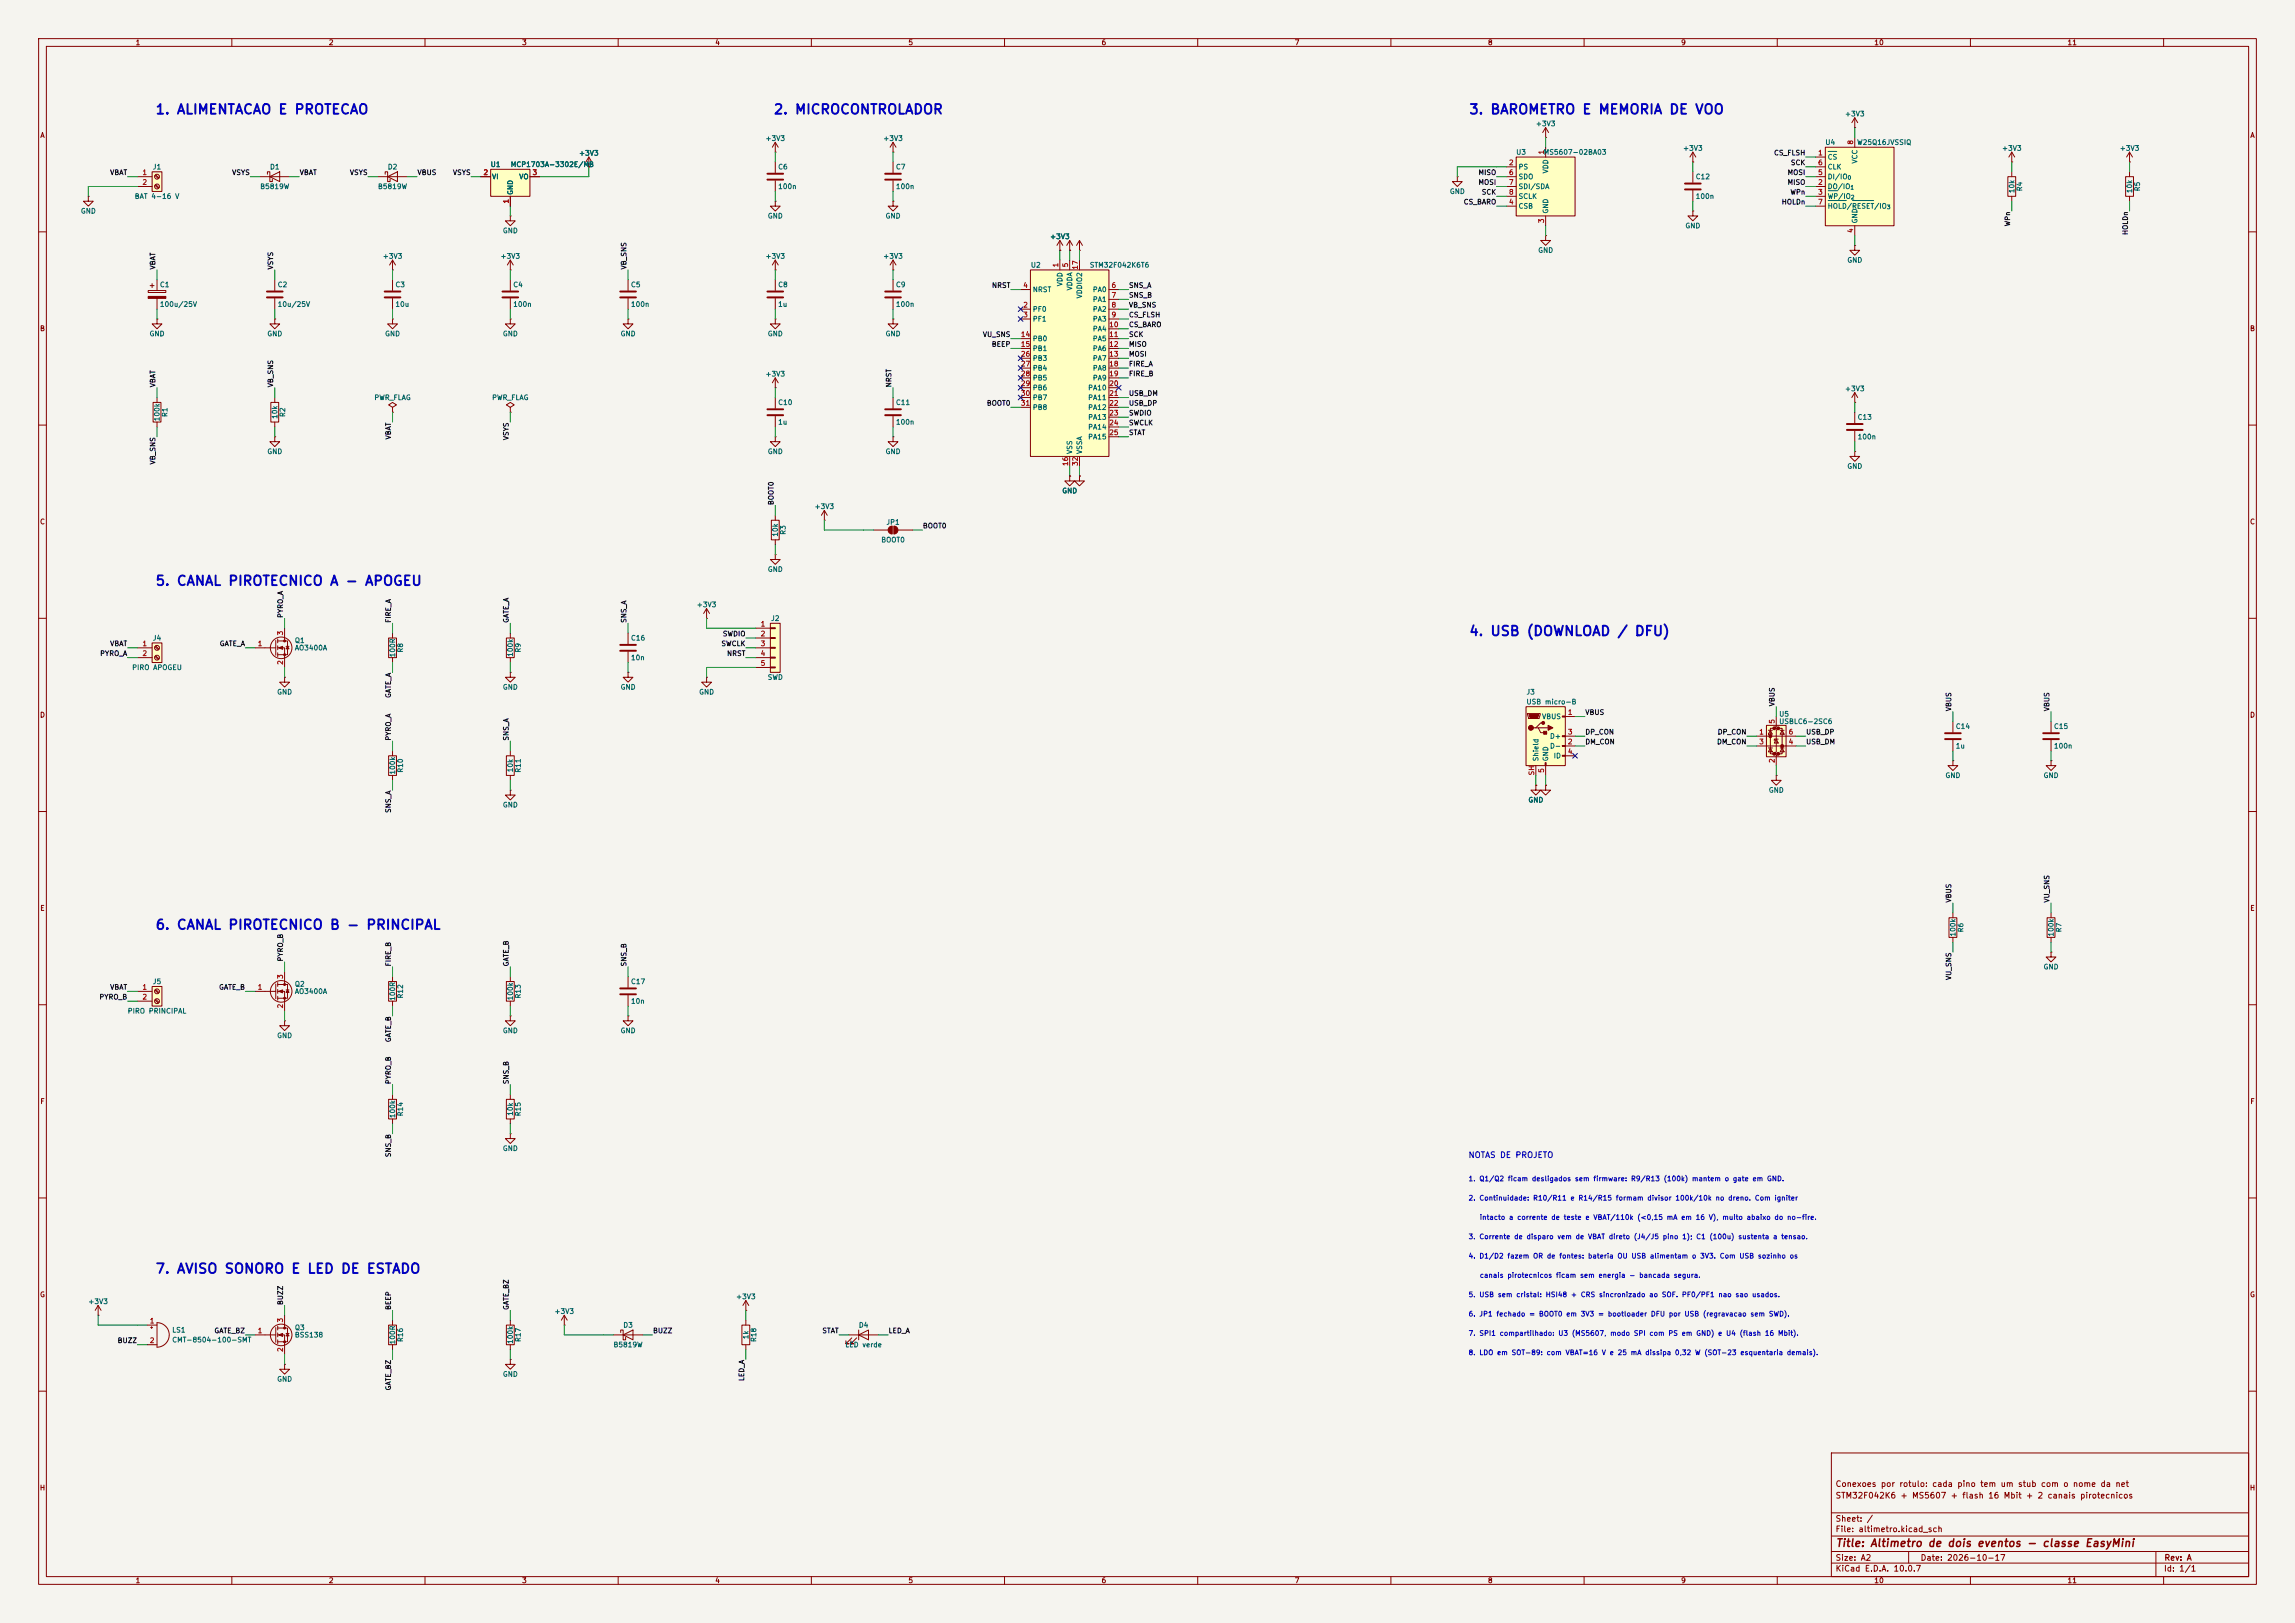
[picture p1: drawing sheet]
<svg xmlns="http://www.w3.org/2000/svg" width="594mm" height="420mm" viewBox="0 0 594 420" stroke-linecap="round" stroke-linejoin="round" font-family="sans-serif">
<defs><g id="words">
<g font-size="2.5" fill="#0000c2">
<text x="40.1" y="30.2">1. ALIMENTACAO E PROTECAO</text>
<text x="200.1" y="30.2">2. MICROCONTROLADOR</text>
<text x="380.1" y="30.2">3. BAROMETRO E MEMORIA DE VOO</text>
<text x="40.1" y="152.2">5. CANAL PIROTECNICO A - APOGEU</text>
<text x="380.1" y="165.2">4. USB (DOWNLOAD / DFU)</text>
<text x="40.1" y="241.2">6. CANAL PIROTECNICO B - PRINCIPAL</text>
<text x="40.1" y="330.2">7. AVISO SONORO E LED DE ESTADO</text>
</g>
<text font-size="2" fill="#840000" x="475" y="400.8">Title: Altimetro de dois eventos - classe EasyMini</text>
<text font-size="1.5" fill="#0000c2" x="380" y="300">NOTAS DE PROJETO</text>
<g font-size="1.5" fill="#840000">
<text x="475" y="388.1">STM32F042K6 + MS5607 + flash 16 Mbit + 2 canais pirotecnicos</text>
<text x="475" y="385.1">Conexoes por rotulo: cada pino tem um stub com o nome da net</text>
<text x="475" y="394.1">Sheet: /</text>
<text x="475" y="396.8">File: altimetro.kicad_sch</text>
<text x="475" y="407">KiCad E.D.A. 10.0.7</text>
<text x="475" y="404.2">Size: A2</text>
<text x="497" y="404.2">Date: 2026-10-17</text>
<text x="560" y="407">Id: 1/1</text>
<text x="560.1" y="404.2">Rev: A</text>
</g>
<g font-size="1.3" fill="#840000">
<text x="35" y="12">1</text>
<text x="85" y="12">2</text>
<text x="135" y="12">3</text>
<text x="185" y="12">4</text>
<text x="235" y="12">5</text>
<text x="285" y="12">6</text>
<text x="335" y="12">7</text>
<text x="385" y="12">8</text>
<text x="435" y="12">9</text>
<text x="485" y="12">10</text>
<text x="535" y="12">11</text>
<text x="10.3" y="36">A</text>
<text x="582.3" y="36">A</text>
<text x="10.2" y="86">B</text>
<text x="582.2" y="86">B</text>
<text x="10.2" y="136">C</text>
<text x="582.2" y="136">C</text>
<text x="10.2" y="186">D</text>
<text x="582.2" y="186">D</text>
<text x="10.3" y="236">E</text>
<text x="582.3" y="236">E</text>
<text x="10.3" y="286">F</text>
<text x="582.3" y="286">F</text>
<text x="10.2" y="336">G</text>
<text x="582.2" y="336">G</text>
<text x="10.2" y="386">H</text>
<text x="582.2" y="386">H</text>
<text x="35" y="410">1</text>
<text x="85" y="410">2</text>
<text x="135" y="410">3</text>
<text x="185" y="410">4</text>
<text x="235" y="410">5</text>
<text x="285" y="410">6</text>
<text x="335" y="410">7</text>
<text x="385" y="410">8</text>
<text x="435" y="410">9</text>
<text x="485" y="410">10</text>
<text x="535" y="410">11</text>
</g>
<g font-size="1.3" fill="#006464">
<text x="397.4" y="33">+3V3</text>
<text x="477.4" y="30.4">+3V3</text>
<text x="149.7" y="40.6">+3V3</text>
<text x="198" y="36.8">+3V3</text>
<text x="228.5" y="36.8">+3V3</text>
<text x="392.3" y="40.3">U3</text>
<text x="399.4" y="40.3">MS5607-02BA03</text>
<text x="435.5" y="39.3">+3V3</text>
<text x="472.3" y="37.8">U4</text>
<text x="472.9" y="41.6">CS</text>
<text x="480.5" y="37.8">W25Q16JVSSIQ</text>
<text x="518" y="39.3">+3V3</text>
<text x="548.5" y="39.3">+3V3</text>
<text x="39.4" y="44.1">J1</text>
<text x="69.8" y="44.1">D1</text>
<text x="100.2" y="44.1">D2</text>
<text x="126.9" y="43.5">U1</text>
<text x="127.2" y="46.7">VI</text>
<text x="132.1" y="43.5">MCP1703A-3302E/MB</text>
<text x="134.3" y="46.7">VO</text>
<text x="201.3" y="44.1">C6</text>
<text x="231.8" y="44.1">C7</text>
<text x="392.9" y="44.1">PS</text>
<text x="392.9" y="46.7">SDO</text>
<text x="401" y="45" transform="rotate(-90 401 45)">VDD</text>
<text x="438.8" y="46.7">C12</text>
<text x="472.9" y="46.7">DI/IO</text>
<text x="472.9" y="44.1">CLK</text>
<text x="481" y="42.5" transform="rotate(-90 481 42.5)">VCC</text>
<text x="34.7" y="51.8">BAT 4-16 V</text>
<text x="67.2" y="49.2">B5819W</text>
<text x="97.7" y="49.2">B5819W</text>
<text x="133" y="50.6" transform="rotate(-90 133 50.6)">GND</text>
<text x="201.3" y="49.2">100n</text>
<text x="231.8" y="49.2">100n</text>
<text x="375.1" y="50.5">GND</text>
<text x="392.9" y="49.2">SDI/SDA</text>
<text x="392.9" y="51.8">SCLK</text>
<text x="438.8" y="51.8">100n</text>
<text x="472.9" y="49.2">DO/IO</text>
<text x="472.9" y="51.8">WP/IO</text>
<text x="521.7" y="50.1" transform="rotate(-90 521.7 50.1)">10k</text>
<text x="523.7" y="49.6" transform="rotate(-90 523.7 49.6)">R4</text>
<text x="552.1" y="50.1" transform="rotate(-90 552.1 50.1)">10k</text>
<text x="554.2" y="49.6" transform="rotate(-90 554.2 49.6)">R5</text>
<text x="20.8" y="55.6">GND</text>
<text x="198.6" y="56.8">GND</text>
<text x="229.1" y="56.8">GND</text>
<text x="392.9" y="54.3">CSB</text>
<text x="401" y="55.4" transform="rotate(-90 401 55.4)">GND</text>
<text x="436.1" y="59.4">GND</text>
<text x="472.9" y="54.3">HOLD/RESET/IO</text>
<text x="481" y="57.9" transform="rotate(-90 481 57.9)">GND</text>
<text x="130" y="60.7">GND</text>
<text x="271.7" y="62.2">+3V3</text>
<text x="398" y="65.7">GND</text>
<text x="98.9" y="67.3">+3V3</text>
<text x="129.4" y="67.3">+3V3</text>
<text x="198" y="67.3">+3V3</text>
<text x="228.5" y="67.3">+3V3</text>
<text x="266.7" y="69.5">U2</text>
<text x="281.9" y="69.5">STM32F042K6T6</text>
<text x="478" y="68.3">GND</text>
<text x="41.3" y="74.6">C1</text>
<text x="71.7" y="74.6">C2</text>
<text x="102.2" y="74.6">C3</text>
<text x="132.7" y="74.6">C4</text>
<text x="163.2" y="74.6">C5</text>
<text x="201.3" y="74.6">C8</text>
<text x="231.8" y="74.6">C9</text>
<text x="267.2" y="75.9">NRST</text>
<text x="275.3" y="74.2" transform="rotate(-90 275.3 74.2)">VDD</text>
<text x="277.8" y="75.3" transform="rotate(-90 277.8 75.3)">VDDA</text>
<text x="280.4" y="77.4" transform="rotate(-90 280.4 77.4)">VDDIO2</text>
<text x="282.7" y="75.9">PA0</text>
<text x="41.3" y="79.7">100u/25V</text>
<text x="71.7" y="79.7">10u/25V</text>
<text x="102.2" y="79.7">10u</text>
<text x="132.7" y="79.7">100n</text>
<text x="163.2" y="79.7">100n</text>
<text x="201.3" y="79.7">1u</text>
<text x="231.8" y="79.7">100n</text>
<text x="267.2" y="81">PF0</text>
<text x="267.2" y="83.5">PF1</text>
<text x="282.7" y="78.4">PA1</text>
<text x="282.7" y="81">PA2</text>
<text x="282.7" y="83.5">PA3</text>
<text x="38.6" y="87.3">GND</text>
<text x="69.1" y="87.3">GND</text>
<text x="99.5" y="87.3">GND</text>
<text x="130" y="87.3">GND</text>
<text x="160.5" y="87.3">GND</text>
<text x="198.6" y="87.3">GND</text>
<text x="229.1" y="87.3">GND</text>
<text x="267.2" y="88.6">PB0</text>
<text x="282.7" y="86.1">PA4</text>
<text x="282.7" y="88.6">PA5</text>
<text x="267.2" y="91.1">PB1</text>
<text x="267.2" y="93.7">PB3</text>
<text x="282.7" y="91.1">PA6</text>
<text x="282.7" y="93.7">PA7</text>
<text x="198" y="97.7">+3V3</text>
<text x="267.2" y="96.2">PB4</text>
<text x="267.2" y="98.8">PB5</text>
<text x="267.2" y="101.3">PB6</text>
<text x="281.5" y="101.3">PA10</text>
<text x="282.7" y="96.2">PA8</text>
<text x="282.7" y="98.8">PA9</text>
<text x="477.4" y="101.5">+3V3</text>
<text x="96.8" y="103.8">PWR_FLAG</text>
<text x="127.2" y="103.8">PWR_FLAG</text>
<text x="201.3" y="105.1">C10</text>
<text x="231.8" y="105.1">C11</text>
<text x="267.2" y="103.8">PB7</text>
<text x="267.2" y="106.4">PB8</text>
<text x="281.5" y="103.8">PA11</text>
<text x="281.5" y="106.4">PA12</text>
<text x="41.6" y="109.1" transform="rotate(-90 41.6 109.1)">100k</text>
<text x="43.6" y="108" transform="rotate(-90 43.6 108)">R1</text>
<text x="72.1" y="108.5" transform="rotate(-90 72.1 108.5)">10k</text>
<text x="74.1" y="108" transform="rotate(-90 74.1 108)">R2</text>
<text x="201.3" y="110.2">1u</text>
<text x="231.8" y="110.2">100n</text>
<text x="281.5" y="108.9">PA13</text>
<text x="281.5" y="111.5">PA14</text>
<text x="281.5" y="114">PA15</text>
<text x="480.7" y="108.9">C13</text>
<text x="480.7" y="114">100n</text>
<text x="69.1" y="117.8">GND</text>
<text x="198.6" y="117.8">GND</text>
<text x="229.1" y="117.8">GND</text>
<text x="277.8" y="117.6" transform="rotate(-90 277.8 117.6)">VSS</text>
<text x="280.4" y="117.6" transform="rotate(-90 280.4 117.6)">VSSA</text>
<text x="478" y="121.6">GND</text>
<text x="274.8" y="128">GND</text>
<text x="210.7" y="132">+3V3</text>
<text x="229.3" y="136.1">JP1</text>
<text x="201.6" y="139" transform="rotate(-90 201.6 139)">10k</text>
<text x="203.7" y="138.5" transform="rotate(-90 203.7 138.5)">R3</text>
<text x="228" y="140.7">BOOT0</text>
<text x="198.6" y="148.3">GND</text>
<text x="180.2" y="157.4">+3V3</text>
<text x="199.4" y="161">J2</text>
<text x="39.4" y="166.1">J4</text>
<text x="76.2" y="166.7">Q1</text>
<text x="163.2" y="166.1">C16</text>
<text x="34.1" y="173.7">PIRO APOGEU</text>
<text x="76.2" y="168.6">AO3400A</text>
<text x="102.6" y="170.2" transform="rotate(-90 102.6 170.2)">100R</text>
<text x="104.6" y="169" transform="rotate(-90 104.6 169)">R8</text>
<text x="133" y="170.1" transform="rotate(-90 133 170.1)">100k</text>
<text x="135.1" y="169" transform="rotate(-90 135.1 169)">R9</text>
<text x="163.2" y="171.1">10n</text>
<text x="130" y="178.8">GND</text>
<text x="160.5" y="178.8">GND</text>
<text x="198.6" y="176.2">SWD</text>
<text x="71.6" y="180">GND</text>
<text x="180.8" y="180">GND</text>
<text x="395" y="180">J3</text>
<text x="395" y="182.6">USB micro-B</text>
<text x="460.4" y="185.7">U5</text>
<text x="399" y="186.4">VBUS</text>
<text x="401" y="191.5">D+</text>
<text x="460.4" y="187.7">USBLC6-2SC6</text>
<text x="506.1" y="188.9">C14</text>
<text x="531.5" y="188.9">C15</text>
<text x="398.5" y="197.1" transform="rotate(-90 398.5 197.1)">Shield</text>
<text x="401" y="197.1" transform="rotate(-90 401 197.1)">GND</text>
<text x="401" y="194">D-</text>
<text x="402" y="196.5">ID</text>
<text x="506.1" y="194">1u</text>
<text x="531.5" y="194">100n</text>
<text x="102.6" y="200.6" transform="rotate(-90 102.6 200.6)">100k</text>
<text x="104.6" y="200.1" transform="rotate(-90 104.6 200.1)">R10</text>
<text x="133" y="200" transform="rotate(-90 133 200)">10k</text>
<text x="135.1" y="200.1" transform="rotate(-90 135.1 200.1)">R11</text>
<text x="503.4" y="201.6">GND</text>
<text x="528.8" y="201.6">GND</text>
<text x="130" y="209.2">GND</text>
<text x="395.4" y="208">GND</text>
<text x="457.7" y="205.4">GND</text>
<text x="506.4" y="242.5" transform="rotate(-90 506.4 242.5)">100k</text>
<text x="508.5" y="241.4" transform="rotate(-90 508.5 241.4)">R6</text>
<text x="531.8" y="242.5" transform="rotate(-90 531.8 242.5)">100k</text>
<text x="533.9" y="241.4" transform="rotate(-90 533.9 241.4)">R7</text>
<text x="528.8" y="251.2">GND</text>
<text x="39.4" y="255">J5</text>
<text x="76.2" y="255.6">Q2</text>
<text x="76.2" y="257.5">AO3400A</text>
<text x="163.2" y="255">C17</text>
<text x="32.9" y="262.6">PIRO PRINCIPAL</text>
<text x="102.6" y="259.1" transform="rotate(-90 102.6 259.1)">100R</text>
<text x="104.6" y="258.5" transform="rotate(-90 104.6 258.5)">R12</text>
<text x="133" y="259" transform="rotate(-90 133 259)">100k</text>
<text x="135.1" y="258.5" transform="rotate(-90 135.1 258.5)">R13</text>
<text x="163.2" y="260">10n</text>
<text x="71.6" y="268.9">GND</text>
<text x="130" y="267.7">GND</text>
<text x="160.5" y="267.7">GND</text>
<text x="102.6" y="289.5" transform="rotate(-90 102.6 289.5)">100k</text>
<text x="104.6" y="289" transform="rotate(-90 104.6 289)">R14</text>
<text x="133" y="288.9" transform="rotate(-90 133 288.9)">10k</text>
<text x="135.1" y="289" transform="rotate(-90 135.1 289)">R15</text>
<text x="130" y="298.1">GND</text>
<text x="22.7" y="337.8">+3V3</text>
<text x="143.4" y="340.3">+3V3</text>
<text x="190.4" y="336.5">+3V3</text>
<text x="44.4" y="345.1">LS1</text>
<text x="44.4" y="347.7">CMT-8504-100-SMT</text>
<text x="76.2" y="344.5">Q3</text>
<text x="76.2" y="346.4">BSS138</text>
<text x="104.6" y="347.4" transform="rotate(-90 104.6 347.4)">R16</text>
<text x="133" y="347.9" transform="rotate(-90 133 347.9)">100k</text>
<text x="135.1" y="347.4" transform="rotate(-90 135.1 347.4)">R17</text>
<text x="161.2" y="343.9">D3</text>
<text x="194" y="346.7" transform="rotate(-90 194 346.7)">1k</text>
<text x="196" y="347.4" transform="rotate(-90 196 347.4)">R18</text>
<text x="222.2" y="343.9">D4</text>
<text x="102.6" y="348" transform="rotate(-90 102.6 348)">100R</text>
<text x="158.7" y="348.9">B5819W</text>
<text x="218.6" y="348.9">LED verde</text>
<text x="71.6" y="357.8">GND</text>
<text x="130" y="356.6">GND</text>
</g>
<g font-size="1.3" fill="#a90000">
<text x="399.9" y="40.1" transform="rotate(-90 399.9 40.1)">1</text>
<text x="470.4" y="40.5">1</text>
<text x="479.9" y="37.6" transform="rotate(-90 479.9 37.6)">8</text>
<text x="36.7" y="45.6">1</text>
<text x="125" y="45.6">2</text>
<text x="137.7" y="45.6">3</text>
<text x="390.4" y="43">2</text>
<text x="390.4" y="45.6">6</text>
<text x="470.4" y="45.6">5</text>
<text x="470.4" y="43">6</text>
<text x="36.7" y="48.1">2</text>
<text x="131.9" y="52.8" transform="rotate(-90 131.9 52.8)">1</text>
<text x="390.4" y="53.2">4</text>
<text x="390.4" y="48.1">7</text>
<text x="390.4" y="50.7">8</text>
<text x="470.4" y="48.1">2</text>
<text x="470.4" y="50.7">3</text>
<text x="470.4" y="53.2">7</text>
<text x="399.9" y="57.9" transform="rotate(-90 399.9 57.9)">3</text>
<text x="479.9" y="60.4" transform="rotate(-90 479.9 60.4)">4</text>
<text x="274.2" y="69.3" transform="rotate(-90 274.2 69.3)">1</text>
<text x="276.7" y="69.3" transform="rotate(-90 276.7 69.3)">5</text>
<text x="279.3" y="69.9" transform="rotate(-90 279.3 69.9)">17</text>
<text x="264.7" y="74.8">4</text>
<text x="287.6" y="74.8">6</text>
<text x="287.6" y="77.3">7</text>
<text x="264.7" y="79.9">2</text>
<text x="264.7" y="82.4">3</text>
<text x="287.6" y="79.9">8</text>
<text x="287.6" y="82.4">9</text>
<text x="264.1" y="87.5">14</text>
<text x="287" y="85">10</text>
<text x="287" y="87.5">11</text>
<text x="264.1" y="90">15</text>
<text x="264.1" y="92.6">26</text>
<text x="264.1" y="95.1">27</text>
<text x="287" y="90">12</text>
<text x="287" y="92.6">13</text>
<text x="287" y="95.1">18</text>
<text x="264.1" y="97.7">28</text>
<text x="264.1" y="100.2">29</text>
<text x="287" y="97.7">19</text>
<text x="287" y="100.2">20</text>
<text x="264.1" y="102.7">30</text>
<text x="264.1" y="105.3">31</text>
<text x="287" y="102.7">21</text>
<text x="287" y="105.3">22</text>
<text x="287" y="107.8">23</text>
<text x="287" y="110.4">24</text>
<text x="287" y="112.9">25</text>
<text x="276.7" y="120.7" transform="rotate(-90 276.7 120.7)">16</text>
<text x="279.3" y="120.7" transform="rotate(-90 279.3 120.7)">32</text>
<text x="36.7" y="167.5">1</text>
<text x="66.6" y="167.5">1</text>
<text x="73.5" y="164.6" transform="rotate(-90 73.5 164.6)">3</text>
<text x="196.8" y="162.4">1</text>
<text x="196.8" y="165">2</text>
<text x="196.8" y="167.5">3</text>
<text x="36.7" y="170">2</text>
<text x="73.5" y="172.2" transform="rotate(-90 73.5 172.2)">2</text>
<text x="196.8" y="170">4</text>
<text x="196.8" y="172.6">5</text>
<text x="405.7" y="185.3">1</text>
<text x="405.7" y="190.4">3</text>
<text x="455.2" y="190.4">1</text>
<text x="459.6" y="187.4" transform="rotate(-90 459.6 187.4)">5</text>
<text x="462.8" y="190.4">6</text>
<text x="405.7" y="192.9">2</text>
<text x="405.7" y="195.4">4</text>
<text x="455.2" y="192.9">3</text>
<text x="459.6" y="197.6" transform="rotate(-90 459.6 197.6)">2</text>
<text x="462.8" y="192.9">4</text>
<text x="397.4" y="200.8" transform="rotate(-90 397.4 200.8)">SH</text>
<text x="399.9" y="200.1" transform="rotate(-90 399.9 200.1)">5</text>
<text x="36.7" y="256.4">1</text>
<text x="66.6" y="256.4">1</text>
<text x="73.5" y="253.5" transform="rotate(-90 73.5 253.5)">3</text>
<text x="36.7" y="258.9">2</text>
<text x="73.5" y="261.1" transform="rotate(-90 73.5 261.1)">2</text>
<text x="38.6" y="342.8">1</text>
<text x="38.6" y="347.8">2</text>
<text x="66.6" y="345.3">1</text>
<text x="73.5" y="342.4" transform="rotate(-90 73.5 342.4)">3</text>
<text x="73.5" y="350" transform="rotate(-90 73.5 350)">2</text>
</g>
<g font-size="1.3" fill="#0f0f0f">
<text x="459" y="40.5">CS_FLSH</text>
<text x="28.4" y="45.6">VBAT</text>
<text x="59.9" y="45.6">VSYS</text>
<text x="77.4" y="45.6">VBAT</text>
<text x="90.4" y="45.6">VSYS</text>
<text x="107.9" y="45.6">VBUS</text>
<text x="117.1" y="45.6">VSYS</text>
<text x="382.5" y="45.6">MISO</text>
<text x="462.5" y="45.6">MOSI</text>
<text x="463.4" y="43.1">SCK</text>
<text x="378.7" y="53.2">CS_BARO</text>
<text x="382.5" y="48.1">MOSI</text>
<text x="383.4" y="50.7">SCK</text>
<text x="461" y="53.2">HOLDn</text>
<text x="462.5" y="48.1">MISO</text>
<text x="463.3" y="50.7">WPn</text>
<text x="520.6" y="58.7" transform="rotate(-90 520.6 58.7)">WPn</text>
<text x="551.1" y="60.9" transform="rotate(-90 551.1 60.9)">HOLDn</text>
<text x="40.5" y="69.9" transform="rotate(-90 40.5 69.9)">VBAT</text>
<text x="71" y="69.9" transform="rotate(-90 71 69.9)">VSYS</text>
<text x="162.4" y="69.9" transform="rotate(-90 162.4 69.9)">VB_SNS</text>
<text x="256.6" y="74.8">NRST</text>
<text x="292.1" y="74.8">SNS_A</text>
<text x="292.1" y="77.3">SNS_B</text>
<text x="292.1" y="82.4">CS_FLSH</text>
<text x="292.1" y="79.9">VB_SNS</text>
<text x="254.3" y="87.5">VU_SNS</text>
<text x="292.1" y="87.5">SCK</text>
<text x="292.1" y="85">CS_BARO</text>
<text x="256.6" y="90">BEEP</text>
<text x="292.1" y="95.1">FIRE_A</text>
<text x="292.1" y="92.6">MOSI</text>
<text x="292.1" y="90">MISO</text>
<text x="40.5" y="100.4" transform="rotate(-90 40.5 100.4)">VBAT</text>
<text x="71" y="100.4" transform="rotate(-90 71 100.4)">VB_SNS</text>
<text x="231" y="100.4" transform="rotate(-90 231 100.4)">NRST</text>
<text x="292.1" y="97.7">FIRE_B</text>
<text x="255.3" y="105.3">BOOT0</text>
<text x="292.1" y="105.3">USB_DP</text>
<text x="292.1" y="107.8">SWDIO</text>
<text x="292.1" y="102.7">USB_DM</text>
<text x="101.5" y="113.9" transform="rotate(-90 101.5 113.9)">VBAT</text>
<text x="292.1" y="112.9">STAT</text>
<text x="292.1" y="110.4">SWCLK</text>
<text x="132" y="114" transform="rotate(-90 132 114)">VSYS</text>
<text x="40.5" y="120.3" transform="rotate(-90 40.5 120.3)">VB_SNS</text>
<text x="200.5" y="130.8" transform="rotate(-90 200.5 130.8)">BOOT0</text>
<text x="238.7" y="137">BOOT0</text>
<text x="73.5" y="160" transform="rotate(-90 73.5 160)">PYRO_A</text>
<text x="101.5" y="161.3" transform="rotate(-90 101.5 161.3)">FIRE_A</text>
<text x="132" y="161.3" transform="rotate(-90 132 161.3)">GATE_A</text>
<text x="162.4" y="161.3" transform="rotate(-90 162.4 161.3)">SNS_A</text>
<text x="28.4" y="167.5">VBAT</text>
<text x="56.7" y="167.5">GATE_A</text>
<text x="186.6" y="167.5">SWCLK</text>
<text x="186.9" y="165">SWDIO</text>
<text x="25.8" y="170.1">PYRO_A</text>
<text x="188" y="170.1">NRST</text>
<text x="101.5" y="180.7" transform="rotate(-90 101.5 180.7)">GATE_A</text>
<text x="410.2" y="185.3">VBUS</text>
<text x="459.6" y="182.9" transform="rotate(-90 459.6 182.9)">VBUS</text>
<text x="505.3" y="184.2" transform="rotate(-90 505.3 184.2)">VBUS</text>
<text x="530.7" y="184.2" transform="rotate(-90 530.7 184.2)">VBUS</text>
<text x="101.5" y="191.8" transform="rotate(-90 101.5 191.8)">PYRO_A</text>
<text x="132" y="191.8" transform="rotate(-90 132 191.8)">SNS_A</text>
<text x="410.2" y="190.4">DP_CON</text>
<text x="444.5" y="190.4">DP_CON</text>
<text x="467.3" y="190.4">USB_DP</text>
<text x="410.2" y="192.9">DM_CON</text>
<text x="444.3" y="192.9">DM_CON</text>
<text x="467.3" y="192.9">USB_DM</text>
<text x="101.5" y="210.5" transform="rotate(-90 101.5 210.5)">SNS_A</text>
<text x="505.3" y="233.7" transform="rotate(-90 505.3 233.7)">VBUS</text>
<text x="530.7" y="233.7" transform="rotate(-90 530.7 233.7)">VU_SNS</text>
<text x="73.5" y="248.9" transform="rotate(-90 73.5 248.9)">PYRO_B</text>
<text x="101.5" y="250.2" transform="rotate(-90 101.5 250.2)">FIRE_B</text>
<text x="132" y="250.2" transform="rotate(-90 132 250.2)">GATE_B</text>
<text x="162.4" y="250.2" transform="rotate(-90 162.4 250.2)">SNS_B</text>
<text x="28.4" y="256.4">VBAT</text>
<text x="56.6" y="256.4">GATE_B</text>
<text x="505.3" y="253.7" transform="rotate(-90 505.3 253.7)">VU_SNS</text>
<text x="25.6" y="259">PYRO_B</text>
<text x="101.5" y="269.8" transform="rotate(-90 101.5 269.8)">GATE_B</text>
<text x="101.5" y="280.7" transform="rotate(-90 101.5 280.7)">PYRO_B</text>
<text x="132" y="280.7" transform="rotate(-90 132 280.7)">SNS_B</text>
<text x="101.5" y="299.6" transform="rotate(-90 101.5 299.6)">SNS_B</text>
<text x="73.5" y="337.8" transform="rotate(-90 73.5 337.8)">BUZZ</text>
<text x="101.5" y="339.1" transform="rotate(-90 101.5 339.1)">BEEP</text>
<text x="132" y="339.1" transform="rotate(-90 132 339.1)">GATE_BZ</text>
<text x="30.3" y="347.9">BUZZ</text>
<text x="55.4" y="345.3">GATE_BZ</text>
<text x="168.9" y="345.3">BUZZ</text>
<text x="212.7" y="345.3">STAT</text>
<text x="229.8" y="345.3">LED_A</text>
<text x="101.5" y="359.9" transform="rotate(-90 101.5 359.9)">GATE_BZ</text>
<text x="192.9" y="357.5" transform="rotate(-90 192.9 357.5)">LED_A</text>
</g>
<g font-size="1.3" fill="#0000c2">
<text x="380" y="306">1. Q1/Q2 ficam desligados sem firmware: R9/R13 (100k) mantem o gate em GND.</text>
<text x="380" y="311">2. Continuidade: R10/R11 e R14/R15 formam divisor 100k/10k no dreno. Com igniter</text>
<text x="382.9" y="316">intacto a corrente de teste e VBAT/110k (&lt;0,15 mA em 16 V), muito abaixo do no-fire.</text>
<text x="380" y="321">3. Corrente de disparo vem de VBAT direto (J4/J5 pino 1); C1 (100u) sustenta a tensao.</text>
<text x="380" y="326">4. D1/D2 fazem OR de fontes: bateria OU USB alimentam o 3V3. Com USB sozinho os</text>
<text x="380" y="336">5. USB sem cristal: HSI48 + CRS sincronizado ao SOF. PF0/PF1 nao sao usados.</text>
<text x="382.9" y="331">canais pirotecnicos ficam sem energia - bancada segura.</text>
<text x="380" y="341">6. JP1 fechado = BOOT0 em 3V3 = bootloader DFU por USB (regravacao sem SWD).</text>
<text x="380" y="346">7. SPI1 compartilhado: U3 (MS5607, modo SPI com PS em GND) e U4 (flash 16 Mbit).</text>
<text x="380" y="351">8. LDO em SOT-89: com VBAT=16 V e 25 mA dissipa 0,32 W (SOT-23 esquentaria demais).</text>
</g>
<g font-size="1" fill="#006464">
<text x="478.1" y="46.7">0</text>
<text x="478.8" y="49.3">1</text>
<text x="478.9" y="51.8">2</text>
<text x="488.2" y="54.4">3</text>
</g>
</g></defs>
<path d="M0 0h594v420h-594z" fill="#f5f4ef" stroke="#f5f4ef" stroke-width=".26"/>
<g fill="none" stroke="#840000" stroke-width=".26">
<path d="M10 10h574v400h-574zM12 12h570v396h-570zM60 10v2M110 10v2M160 10v2M210 10v2M260 10v2M310 10v2M360 10v2M410 10v2M460 10v2M510 10v2"/>
<path d="M560 10v2M67.3 45.7h7.6M69.2 45.1v-.6h.6v2.5h.7v-.6M69.8 45.7l2.6-1.2v2.5zM10 60h2M38.4 75.2h4.5v.5h-4.5zM38.9 73.9h1M39.4 73.4v1M40.6 72.4v2.8M40.6 77.2v2.8M71.1 72.4v2.8M71.1 77.2v2.8"/>
<path d="M582 60h2M40.6 82.6v1.2h1.3l-1.3 1.3-1.2-1.3h1.2M40.6 82.6h.1M10 110h2M39.6 104.1h2.1v5.1h-2.1zM40.6 102.9v1.2M40.6 109.2v1.3M71.1 113v1.3h1.3l-1.3 1.3-1.3-1.3h1.3M71.1 113h.1M582 110h2M10 160h2M582 160h2"/>
<path d="M10 210h2M582 210h2M131.1 254h2v5.1h-2zM132.1 252.7v1.3M132.1 259.1v1.3M162.6 252.7v2.8M162.6 257.6v2.8M10 260h2M132.1 262.9v1.3h1.2l-1.2 1.2-1.3-1.2h1.3M132.1 262.9h.1M162.6 262.9v1.3h1.2l-1.2 1.2-1.3-1.2h1.3M162.6 262.9h.1"/>
<path d="M582 260h2M131.1 284.5h2v5.1h-2zM132.1 293.4v1.2h1.2l-1.2 1.3-1.3-1.3h1.3M132.1 293.4h.1M132.1 283.2v1.3M132.1 289.6v1.2M10 310h2M582 310h2M193 339.1h.1M193 336.6v2.5M193 336.6l-.7 1.2M193 336.6l.8 1.2"/>
<path d="M131.1 342.9h2v5.1h-2zM132.1 351.8v1.3h1.2l-1.2 1.2-1.3-1.2h1.3M132.1 351.8h.1M132.1 341.6v1.3M132.1 348v1.3M158.7 345.4h7.7M160.7 344.8v-.6h.6v2.5h.6v-.6M161.3 345.4l2.5-1.2v2.5zM192 342.9h2.1v5.1h-2.1zM193 341.6v1.3M193 348v1.3M219.7 345.4h7.6"/>
<path d="M220.5 346.2l-1.6 1.5h.8h-.8v-.7M221.7 346.2l-1.5 1.5h.8h-.8v-.7M222.2 345.4l2.6-1.2v2.5zM222.2 344.2v2.5M10 360h2M474 376h108v32h-108zM582 360h2M474 397.5h108M474 391.5h108M60 408v2M110 408v2M160 408v2"/>
<path d="M210 408v2M260 408v2M310 408v2M360 408v2M410 408v2M460 408v2M474 404.5h108M474 401.5h108M494 401.5v3M510 408v2M558 401.5v6.5M560 408v2"/>
</g>
<path d="M69.1 75.4h4.1M69.1 77h4.1M160.5 255.8h4.1M160.5 257.3h4.1" fill="none" stroke="#840000" stroke-width=".51"/>
<path d="M38.4 76.7h4.5v.5h-4.5z" fill="#840000" stroke="#840000" stroke-width=".26"/>
<path d="M39.4 44.5h2.5v5h-2.5z" fill="#ffffc2"/>
<g fill="none" stroke="#840000" stroke-width=".26">
<path d="M22.9 50.8v1.3h1.2l-1.2 1.2-1.3-1.2h1.3M22.9 50.8h.1M35.6 45.7h3.8M35.6 48.3h3.8M39.4 44.5h2.5v5h-2.5zM40.1 45.4l.9 .8M40.1 47.9l.9 .9M40.3 45.2l.8 .9M40.3 47.8l.8 .8M152.4 43.2h.1M152.4 40.6l-.8 1.3M152.4 40.6l.8 1.3"/>
<path d="M152.4 40.6v2.6M200.7 52.1v1.2h1.2l-1.2 1.3-1.3-1.3h1.3M200.7 52.1h.1M231.1 52.1v1.2h1.3l-1.3 1.3-1.2-1.3h1.2M231.1 52.1h.1M231.1 41.9v2.8M231.1 46.7v2.8M200.7 69.9h.1M200.7 67.3v2.6M200.7 72.4v2.8M200.7 77.2v2.8M200.7 67.3l-.8 1.3"/>
<path d="M200.7 67.3l.7 1.3M231.1 69.9h.1M231.1 67.3v2.6M231.1 72.4v2.8M231.1 77.2v2.8M231.1 67.3l-.7 1.3M231.1 67.3l.8 1.3M162.6 82.6v1.2h1.2l-1.2 1.3-1.3-1.3h1.3M162.6 82.6h.1M200.7 82.6v1.2h1.2l-1.2 1.3-1.3-1.3h1.3M200.7 82.6h.1M200.7 97.8v2.5"/>
<path d="M200.7 97.8l-.8 1.3M200.7 97.8l.7 1.3M231.1 82.6v1.2h1.3l-1.3 1.3-1.2-1.3h1.2M231.1 82.6h.1M200.7 100.3h.1M200.7 102.9v2.8M200.7 107.7v2.8M231.1 113v1.3h1.3l-1.3 1.3-1.2-1.3h1.2M231.1 113h.1M226.1 137.2h3.8M230.9 136.1v2.1M231.4 136.1v2.1"/>
<path d="M232.4 137.2h3.8M66 167.6h5.4M71.4 165.7v3.8M71.9 165.9h2.5v3.5h-2.5M71.9 167.6h1.8v5.1M71.9 165.4v1M71.9 167.1v1M71.9 168.9v1M73.7 175.3v1.2h1.2l-1.2 1.3-1.3-1.3h1.3M73.7 175.3h.1M73.7 162.6v3.3M74 167.3h.8"/>
<path d="M74.4 167.3l.4 .6h-.8zM131.1 165.1h2v5.1h-2zM132.1 174v1.3h1.2l-1.2 1.2-1.3-1.2h1.3M132.1 174h.1M132.1 163.8v1.3M132.1 170.2v1.3M100.6 195.6h2v5.1h-2zM101.6 194.3v1.3M101.6 200.7v1.2"/>
<circle cx="40.6" cy="48.3" r=".63"/>
<circle cx="40.6" cy="45.7" r=".63"/>
<circle cx="72.8" cy="167.6" r="2.79"/>
</g>
<path d="M229.1 45h4.1M229.1 46.5h4.1M198.6 75.4h4.1M198.6 77h4.1M229.1 75.4h4.1M229.1 77h4.1M198.6 105.9h4.1M198.6 107.4h4.1" fill="none" stroke="#840000" stroke-width=".51"/>
<g fill="#840000" stroke="#840000" stroke-width=".26">
<path d="M230.2 136.4l.7-.3v2.1a1.02 1.02 0 0 1-.9-.7 1.02 1.02 0 0 1 .2-1.1z"/>
<path d="M231.4 136.1a1.02 1.02 0 0 1 1 1.1 1.02 1.02 0 0 1-1 1z"/>
<path d="M72.1 167.6l1.1-.3v.7z"/>
<circle cx="73.7" cy="165.9" r=".25"/>
<circle cx="73.7" cy="169.4" r=".25"/>
</g>
<path d="M39.4 166.4h2.5v5.1h-2.5z" fill="#ffffc2"/>
<g fill="none" stroke="#840000" stroke-width=".26">
<path d="M480.1 33h.1M480.1 30.5v2.5M480.1 30.5l-.8 1.3M480.1 30.5l.7 1.3M551.2 39.4l-.8 1.2M551.2 39.4l.7 1.2M551.2 39.4v2.5M551.2 41.9h.1M274.3 64.8h.1M274.3 62.2l-.7 1.3M274.3 62.2l.8 1.3M274.3 62.2v2.6"/>
<path d="M276.9 64.8h.1M276.9 62.2l-.8 1.3M276.9 62.2l.7 1.3M276.9 62.2v2.6M279.4 64.8h.1M279.4 62.2l-.8 1.3M279.4 62.2l.8 1.3M279.4 62.2v2.6M480.1 116.8v1.3h1.2l-1.2 1.3-1.3-1.3h1.3M480.1 116.8h.1M480.1 104.1h.1M480.1 101.6v2.5"/>
<path d="M480.1 106.7v2.8M480.1 111.5v2.8M480.1 101.6l-.8 1.3M480.1 101.6l.7 1.3M35.6 167.6h3.8M35.6 170.2h3.8M39.4 166.4h2.5v5.1h-2.5zM40.1 167.3l.9 .8M40.1 169.8l.9 .9M40.3 167.1l.8 .9M40.3 169.7l.8 .8M100.6 165.1h2v5.1h-2z"/>
<path d="M101.6 163.8v1.3M101.6 170.2v1.3M131.1 195.6h2v5.1h-2zM132.1 194.3v1.3M530.9 196.9v1.2h1.2l-1.2 1.3-1.3-1.3h1.3M530.9 196.9h.1M530.9 186.7v2.8M530.9 191.5v2.8M132.1 204.5v1.2h1.2l-1.2 1.3-1.3-1.3h1.3M132.1 204.5h.1M132.1 200.7v1.2M146 342.9h.1"/>
<path d="M146 340.4l-.7 1.2M146 340.4l.8 1.2M146 340.4v2.5"/>
<circle cx="40.6" cy="167.6" r=".63"/>
<circle cx="40.6" cy="170.2" r=".63"/>
</g>
<path d="M478 109.7h4.1M478 111.3h4.1M528.8 189.7h4.1M528.8 191.3h4.1" fill="none" stroke="#840000" stroke-width=".51"/>
<path d="M472.4 38.1h17.8v20.3h-17.8z" fill="#ffffc2"/>
<g fill="none" stroke="#840000" stroke-width=".26">
<path d="M400 35.6h.1M400 33l-.7 1.3M400 33l.8 1.3M400 33v2.6M438.1 39.4l-.7 1.2M438.1 39.4l.8 1.2M438.1 39.4v2.5M472.4 38.1h17.8v20.3h-17.8zM480.1 35.6v2.5M520.7 39.4l-.8 1.2M520.7 39.4l.8 1.2M520.7 39.4v2.5"/>
<path d="M377.2 45.7v1.3h1.3l-1.3 1.3-1.3-1.3h1.3M377.2 45.7h.1M438.1 41.9h.1M438.1 54.6v1.3h1.3l-1.3 1.3-1.2-1.3h1.2M438.1 54.6h.1M469.9 40.6h2.5M469.9 48.3h2.5M469.9 50.8h2.5M469.9 45.7h2.5M469.9 43.2h2.5M469.9 53.3h2.5M480.1 58.4v2.6"/>
<path d="M519.7 45.7h2v5.1h-2zM520.7 41.9h.1M520.7 44.5v1.2M520.7 50.8v1.3M550.2 45.7h2v5.1h-2zM551.2 44.5v1.2M551.2 50.8v1.3M400 61v1.2h1.3l-1.3 1.3-1.2-1.3h1.2M400 61h.1M480.1 63.5v1.3h1.2l-1.2 1.2-1.3-1.2h1.3M480.1 63.5h.1M459.7 200.7v1.2h1.3l-1.3 1.3-1.2-1.3h1.2"/>
<path d="M459.7 200.7h.1"/>
</g>
<path d="M473.2 39.2h2.2M473.2 49.4h2.4M473.2 51.9h4.7M479.5 51.9h5.5" fill="none" stroke="#006464" stroke-width=".26"/>
<path d="M392.4 40.6h15.3v15.3h-15.3z" fill="#ffffc2"/>
<g fill="none" stroke="#840000" stroke-width=".26">
<path d="M400 38.1v2.5M389.9 43.2h2.5M389.9 53.3h2.5M389.9 45.7h2.5M389.9 48.3h2.5M389.9 50.8h2.5M392.4 40.6h15.3v15.3h-15.3zM400 55.9v2.5M438.1 44.5v2.7M438.1 49.3v2.8M231.1 102.9v2.8M231.1 107.7v2.8"/>
<path d="M213.4 134.6h.1M213.4 132.1l-.8 1.3M213.4 132.1l.7 1.3M213.4 132.1v2.5M279.4 123.2v1.3h1.3l-1.3 1.2-1.3-1.2h1.3M279.4 123.2h.1"/>
</g>
<path d="M436.1 47.5h4.1M436.1 49h4.1M229.1 105.9h4.1M229.1 107.4h4.1" fill="none" stroke="#840000" stroke-width=".51"/>
<path d="M199.4 161.3h2.5v12.7h-2.5z" fill="#ffffc2"/>
<g fill="none" stroke="#840000" stroke-width=".26">
<path d="M200.7 113v1.3h1.2l-1.2 1.3-1.3-1.3h1.3M200.7 113h.1M199.6 134.6h2.1v5.1h-2.1zM200.7 133.4v1.2M200.7 139.7v1.3M276.9 123.2v1.3h1.2l-1.2 1.2-1.3-1.2h1.3M276.9 123.2h.1M182.9 157.5l-.8 1.3M182.9 157.5l.7 1.3M182.9 157.5v2.5M200.7 143.5v1.3h1.2l-1.2 1.3-1.3-1.3h1.3M200.7 143.5h.1"/>
<path d="M162.6 174v1.3h1.2l-1.2 1.2-1.3-1.2h1.3M162.6 174h.1M162.6 163.8v2.8M162.6 168.7v2.8M182.9 175.3v1.2h1.2l-1.2 1.3-1.3-1.3h1.3M182.9 175.3h.1M182.9 160h.1M195.6 162.6h3.8M195.6 165.1h3.8M195.6 167.6h3.8M195.6 170.2h3.8M195.6 172.7h3.8"/>
<path d="M199.4 161.3h2.5v12.7h-2.5zM199.4 162.4h1.3v.3h-1.3zM199.4 165h1.3v.2h-1.3zM199.4 167.5h1.3v.3h-1.3zM199.4 170.1h1.3v.2h-1.3zM199.4 172.6h1.3v.2h-1.3z"/>
</g>
<path d="M160.5 166.9h4.1M160.5 168.4h4.1" fill="none" stroke="#840000" stroke-width=".51"/>
<path d="M266.7 69.9h20.3v48.2h-20.3z" fill="#ffffc2"/>
<g fill="none" stroke="#840000" stroke-width=".26">
<path d="M264.2 74.9h2.5M266.7 69.9h20.3v48.2h-20.3zM274.3 67.3v2.6M276.9 67.3v2.6M279.4 67.3v2.6M287 74.9h2.6M287 77.5h2.6M264.2 80h2.5M264.2 82.6h2.5M264.2 87.6h2.5M264.2 90.2h2.5M264.2 92.7h2.5"/>
<path d="M264.2 95.3h2.5M264.2 97.8h2.5M287 80h2.6M287 82.6h2.6M287 85.1h2.6M287 87.6h2.6M287 90.2h2.6M287 92.7h2.6M287 95.3h2.6M287 97.8h2.6M264.2 100.3h2.5M264.2 102.9h2.5"/>
<path d="M264.2 105.4h2.5M276.9 118.1v2.6M279.4 118.1v2.6M287 100.3h2.6M287 102.9h2.6M287 105.4h2.6M287 108h2.6M287 110.5h2.6M287 113h2.6M504.4 237.5h2.1v5.1h-2.1zM505.5 236.2v1.3M529.8 237.5h2.1v5.1h-2.1z"/>
<path d="M530.9 236.2v1.3M505.5 242.6v1.2M530.9 246.4v1.3h1.2l-1.2 1.2-1.3-1.2h1.3M530.9 246.4h.1M530.9 242.6v1.2"/>
</g>
<path d="M395 182.9h10.1v15.2h-10.1z" fill="#ffffc2"/>
<g fill="none" stroke="#840000" stroke-width=".26">
<path d="M395 182.9h10.1v15.2h-10.1zM395.4 184.7h3.3v.2l-.3 1h-2.8zM397.5 188.3h.6l.7 1.3h1.2M397.5 198.1v2.6M398.1 188.3h2.6M399.4 187.1h-.6l-1.3 1.2h-.6M399.9 197.4h.3v.7h-.3zM400 198.1v2.6M404.4 185.3h.7v.2h-.7zM404.4 190.4h.7v.2h-.7zM404.4 192.9h.7v.3h-.7zM404.4 195.5h.7v.2h-.7z"/>
<path d="M405.1 185.4h2.6M405.1 193h2.6M405.1 190.5h2.6M405.1 195.6h2.6M505.5 196.9v1.2h1.2l-1.2 1.3-1.3-1.3h1.3M505.5 196.9h.1M505.5 186.7v2.8M505.5 191.5v2.8M397.5 203.2v1.3h1.3l-1.3 1.2-1.3-1.2h1.3M397.5 203.2h.1M400 203.2v1.3h1.3l-1.3 1.2-1.2-1.2h1.2M400 203.2h.1"/>
</g>
<g fill="#840000" stroke="#840000" stroke-width=".26">
<path d="M395.7 184.9h2.6l-.3 .8h-2z"/>
<path d="M399.5 189.2h.8v.8h-.8z"/>
<path d="M400.7 187.7l1.3 .6-1.3 .7z"/>
<circle cx="396.2" cy="188.3" r=".63"/>
<circle cx="399.4" cy="187.1" r=".38"/>
</g>
<path d="M503.4 189.7h4.1M503.4 191.3h4.1" fill="none" stroke="#840000" stroke-width=".51"/>
<path d="M457.2 187.7h5.1v8.1h-5.1z" fill="#ffffc2"/>
<g fill="#840000" stroke="#840000" stroke-width=".51">
<circle cx="458.2" cy="190.5" r=".25"/>
<circle cx="459.2" cy="188.5" r=".25"/>
<circle cx="459.2" cy="195.1" r=".25"/>
<circle cx="460.2" cy="188.5" r=".25"/>
<circle cx="460.2" cy="195.1" r=".25"/>
<circle cx="461.3" cy="193" r=".25"/>
</g>
<g fill="none" stroke="#840000" stroke-width=".26">
<path d="M97.8 45.7h7.6M99.7 45.1v-.6h.6v2.5h.7v-.6M100.3 45.7l2.6-1.2v2.5zM101.6 69.9h.1M101.6 67.3v2.6M101.6 72.4v2.8M101.6 77.2v2.8M101.6 67.3l-.8 1.3M101.6 67.3l.8 1.3M132.1 72.4v2.8M132.1 77.2v2.8M101.6 82.6v1.2h1.3l-1.3 1.3-1.3-1.3h1.3"/>
<path d="M101.6 82.6h.1M70.1 104.1h2v5.1h-2zM71.1 102.9v1.2M71.1 109.2v1.3M132.1 105.4l1-.6-1-.7-1 .7 1 .6v1.3M132.1 106.7h.1M454.7 190.5h10.1M454.7 193h10.1M457.2 187.7h5.1v8.1h-5.1zM457.7 193.5h1M457.7 189h1M458.2 189l.5 1h-1z"/>
<path d="M458.2 193.5l.5 1.1h-1zM459.2 188.5h-1v6.6h1M459.7 185.4v2.6l-.5 .5h1l-.5 .5v5.6l-.5 .5h1l-.5 .5v2.5M459.7 191.3l.5 1h-1zM460.2 191.3h-1v.3M460.2 188.5h1.1v6.6h-1.1M460.8 193.5h1M460.8 189h1M461.3 189l.5 1h-1zM461.3 193.5l.5 1.1h-1zM66 256.5h5.4M71.4 254.6v3.8"/>
<path d="M71.9 254.8h2.5v3.5h-2.5M71.9 256.5h1.8v5.1M71.9 254.3v1M71.9 256v1M71.9 257.8v1M73.7 251.5v3.3M74 256.2h.8M74.4 256.2l.4 .6h-.8zM100.6 254h2v5.1h-2zM101.6 252.7v1.3M101.6 259.1v1.3M73.7 264.2v1.2h1.2l-1.2 1.3-1.3-1.3h1.3"/>
<path d="M73.7 264.2h.1M100.6 284.5h2v5.1h-2zM101.6 283.2v1.3M101.6 289.6v1.2M25.4 337.8l-.8 1.3M25.4 337.8l.8 1.3M25.4 337.8v2.6M25.4 340.4h.1M38.1 342.9h2.5M38.1 348h2.5M39 343.5h.5M39.2 343.3v.5"/>
<path d="M40.6 342.3a3.2 3.2 0 0 1 3.2 3.1 3.2 3.2 0 0 1-3.2 3.2zM66 345.4h5.4M71.4 343.5v3.8M71.9 343.7h2.5v3.5h-2.5M71.9 345.4h1.8v5.1M71.9 343.2v1M71.9 344.9v1M71.9 346.7v1M73.7 353.1v1.2h1.2l-1.2 1.3-1.3-1.3h1.3M73.7 353.1h.1M73.7 340.4v3.3M74 345.1h.8"/>
<path d="M74.4 345.1l.4 .6h-.8zM100.6 342.9h2v5.1h-2zM101.6 341.6v1.3M101.6 348v1.3"/>
<circle cx="72.8" cy="256.5" r="2.79"/>
<circle cx="72.8" cy="345.4" r="2.79"/>
</g>
<path d="M99.6 75.4h4M99.6 77h4M130 75.4h4.1M130 77h4.1" fill="none" stroke="#840000" stroke-width=".51"/>
<g fill="#840000" stroke="#840000" stroke-width=".26">
<path d="M72.1 345.4l1.1-.3v.7z"/>
<path d="M72.1 256.5l1.1-.3v.7z"/>
<circle cx="73.7" cy="343.7" r=".25"/>
<circle cx="73.7" cy="347.2" r=".25"/>
<circle cx="73.7" cy="254.8" r=".25"/>
<circle cx="73.7" cy="258.3" r=".25"/>
</g>
<path d="M127 43.8h10.2v7h-10.2z" fill="#ffffc2"/>
<path d="M124.5 45.7h2.5M127 43.8h10.2v7h-10.2zM132.1 55.9v1.3h1.2l-1.2 1.2-1.3-1.2h1.3M132.1 55.9h.1M132.1 50.8v2.5M137.2 45.7h2.5" fill="none" stroke="#840000" stroke-width=".26"/>
<path d="M39.4 255.3h2.5v5.1h-2.5z" fill="#ffffc2"/>
<g fill="none" stroke="#840000" stroke-width=".26">
<path d="M200.7 39.4h.1M200.7 36.8l-.8 1.3M200.7 36.8l.7 1.3M200.7 36.8v2.6M231.1 39.4h.1M231.1 36.8l-.7 1.3M231.1 36.8l.8 1.3M231.1 36.8v2.6M124.5 45.7h2.5M132.1 50.8v2.5M137.2 45.7h2.5M152.4 43.2h.1"/>
<path d="M200.7 41.9v2.8M200.7 46.7v2.8M132.1 69.9h.1M132.1 67.3l-.8 1.3M132.1 67.3l.7 1.3M132.1 67.3v2.6M162.6 72.4v2.8M162.6 77.2v2.8M274.3 64.8h.1M276.9 64.8h.1M71.1 82.6v1.2h1.3l-1.3 1.3-1.3-1.3h1.3M71.1 82.6h.1"/>
<path d="M132.1 82.6v1.2h1.2l-1.2 1.3-1.3-1.3h1.3M132.1 82.6h.1M101.6 105.4l1-.6-1-.7-1 .7 1 .6v1.3M101.6 106.7h.1M276.9 123.2h.1M279.4 123.2h.1M397.5 203.2h.1M400 203.2h.1M35.6 256.5h3.8M35.6 259.1h3.8M39.4 255.3h2.5v5.1h-2.5zM40.1 256.2l.9 .8"/>
<path d="M40.1 258.7l.9 .9M40.3 256l.8 .9M40.3 258.6l.8 .8"/>
<circle cx="40.6" cy="259.1" r=".63"/>
<circle cx="40.6" cy="256.5" r=".63"/>
</g>
<path d="M198.6 45h4.1M198.6 46.5h4.1M160.5 75.4h4.1M160.5 77h4.1" fill="none" stroke="#840000" stroke-width=".51"/>
<g fill="none" stroke="#009600" stroke-width=".26">
<path d="M200.7 39.4v2.5M231.1 39.4v2.5M400 35.6v2.5M480.1 33v2.6M33 45.7h2.6M35.6 48.3h-12.7v2.5M64.8 45.7h2.5M74.9 45.7h2.6M95.2 45.7h2.6M105.4 45.7h2.5M121.9 45.7h2.6M132.1 53.3v2.6"/>
<path d="M152.4 43.2v2.5h-12.7M200.7 49.5v2.6M231.1 49.5v2.6M387.3 53.3h2.6M387.3 48.3h2.6M387.3 45.7h2.6M387.3 50.8h2.6M389.9 43.2h-12.7v2.5M400 58.4v2.6M438.1 41.9v2.6M438.1 52.1v2.5M467.4 53.3h2.5"/>
<path d="M467.4 43.2h2.5M467.4 48.3h2.5M467.4 45.7h2.5M467.4 50.8h2.5M467.4 40.6h2.5M520.7 41.9v2.6M520.7 52.1v2.5M551.2 41.9v2.6M551.2 52.1v2.5M40.6 69.9v2.5M71.1 69.9v2.5M101.6 69.9v2.5"/>
<path d="M132.1 69.9v2.5M162.6 69.9v2.5M200.7 69.9v2.5M231.1 69.9v2.5M261.6 74.9h2.6M274.3 64.8v2.5M276.9 64.8v2.5M279.4 64.8v2.5M289.6 77.5h2.5M289.6 74.9h2.5M480.1 61v2.5M40.6 80v2.6"/>
<path d="M71.1 80v2.6M101.6 80v2.6M132.1 80v2.6M162.6 80v2.6M200.7 80v2.6M231.1 80v2.6M261.6 87.6h2.6M261.6 90.2h2.6M289.6 80h2.5M289.6 85.1h2.5M289.6 82.6h2.5M289.6 97.8h2.5"/>
<path d="M289.6 87.6h2.5M289.6 90.2h2.5M289.6 92.7h2.5M289.6 95.3h2.5M40.6 100.3v2.6M40.6 110.5v2.5M71.1 100.3v2.6M71.1 110.5v2.5M101.6 106.7v2.5M132.1 106.7v2.5M200.7 100.3v2.6M200.7 110.5v2.5"/>
<path d="M231.1 100.3v2.6M231.1 110.5v2.5M261.6 105.4h2.6M289.6 102.9h2.5M289.6 105.4h2.5M289.6 108h2.5M289.6 110.5h2.5M289.6 113h2.5M480.1 104.1v2.6M480.1 114.3v2.5M200.7 130.8v2.6M213.4 134.6v2.6h12.7"/>
<path d="M236.2 137.2h2.6M276.9 120.7v2.5M279.4 120.7v2.5M200.7 141v2.5M33 167.6h2.6M33 170.2h2.6M63.5 167.6h2.5M73.7 160v2.6M73.7 172.7v2.6M101.6 161.3v2.5M101.6 171.5v2.5M132.1 161.3v2.5"/>
<path d="M132.1 171.5v2.5M162.6 161.3v2.5M162.6 171.5v2.5M182.9 160v2.6h12.7M193 167.6h2.6M193 170.2h2.6M193 165.1h2.6M195.6 172.7h-12.7v2.6M101.6 191.8v2.5M132.1 191.8v2.5M407.7 190.5h2.5M407.7 185.4h2.5"/>
<path d="M407.7 193h2.5M452.1 190.5h2.6M452.1 193h2.6M459.7 182.9v2.5M459.7 198.1v2.6M464.8 190.5h2.6M464.8 193h2.6M505.5 184.2v2.5M505.5 194.3v2.6M530.9 184.2v2.5M530.9 194.3v2.6M101.6 201.9v2.6"/>
<path d="M132.1 201.9v2.6M397.5 200.7v2.5M400 200.7v2.5M505.5 233.7v2.5M530.9 233.7v2.5M33 256.5h2.6M33 259.1h2.6M63.5 256.5h2.5M73.7 248.9v2.6M101.6 250.2v2.5M132.1 250.2v2.5M162.6 250.2v2.5"/>
<path d="M505.5 243.8v2.6M530.9 243.8v2.6M73.7 261.6v2.6M101.6 260.4v2.5M132.1 260.4v2.5M162.6 260.4v2.5M101.6 280.7v2.5M101.6 290.8v2.6M132.1 280.7v2.5M132.1 290.8v2.6M73.7 337.8v2.6M101.6 339.1v2.5"/>
<path d="M132.1 339.1v2.5M193 339.1v2.5M25.4 340.4v2.5h12.7M35.6 348h2.5M63.5 345.4h2.5M73.7 350.5v2.6M101.6 349.3v2.5M132.1 349.3v2.5M146 342.9v2.5h12.7M166.4 345.4h2.5M193 349.3v2.5M217.2 345.4h2.5"/>
<path d="M227.3 345.4h2.6"/>
</g>
<g fill="none" stroke="#000084" stroke-width=".26">
<path d="M263.6 79.4l1.2 1.2M264.8 79.4l-1.2 1.2M263.6 94.6l1.2 1.3M263.6 97.2l1.2 1.2M263.6 99.7l1.2 1.2M263.6 92.1l1.2 1.2M263.6 81.9l1.2 1.3M264.8 94.6l-1.2 1.3M264.8 97.2l-1.2 1.2M264.8 99.7l-1.2 1.2M264.8 92.1l-1.2 1.2M264.8 81.9l-1.2 1.3"/>
<path d="M289 99.7l1.2 1.2M290.2 99.7l-1.2 1.2M263.6 102.3l1.2 1.2M264.8 102.3l-1.2 1.2M407.1 195l1.2 1.2M408.3 195l-1.2 1.2"/>
</g>
<use href="#words"/>
</svg>
